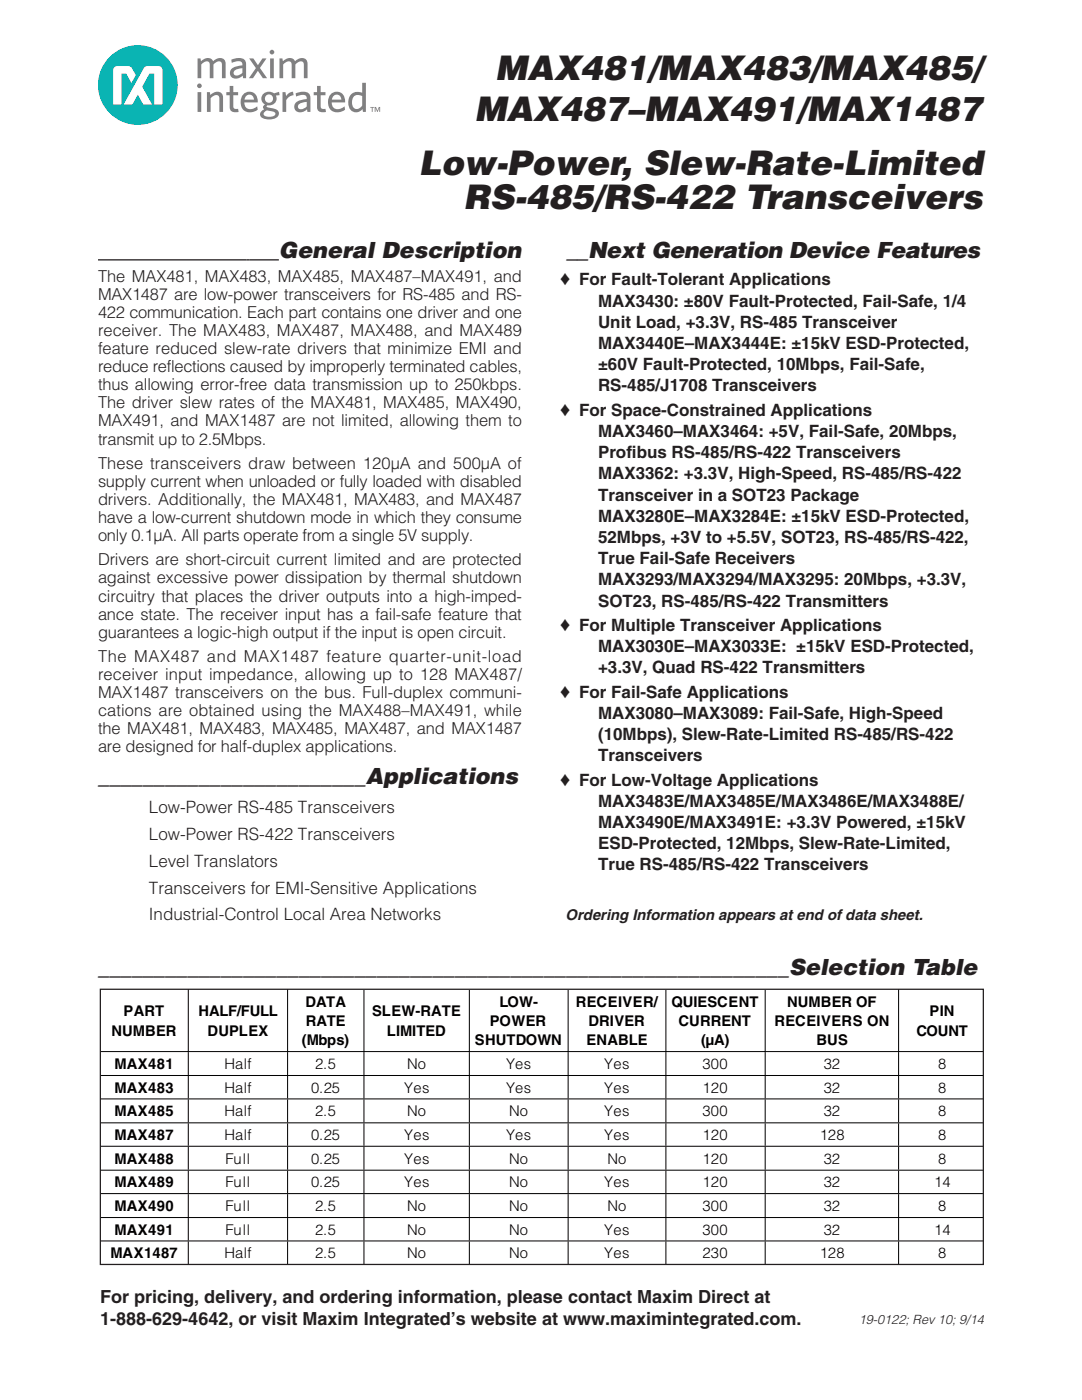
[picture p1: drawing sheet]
<svg xmlns="http://www.w3.org/2000/svg" width="216mm" height="279mm" viewBox="0 0 216 279" stroke-linecap="round" stroke-linejoin="round" font-family="sans-serif">
<defs><g id="words">
<g font-size="6.9" fill="#231f20">
<text x="98.8" y="16">MAX481/MAX483/MAX485/</text>
<text x="94.7" y="24.1">MAX487–MAX491/MAX1487</text>
<text x="83.5" y="34.8">Low-Power, Slew-Rate-Limited</text>
<text x="92.5" y="41.6">RS-485/RS-422 Transceivers</text>
</g>
<g font-size="4.5" fill="#231f20">
<text x="55.6" y="51.5">General Description</text>
<text x="113.1" y="51.5">__Next Generation Device Features</text>
<text x="19.7" y="156.5">________________________Applications</text>
<text x="19.7" y="194.6">______________________________________________________________Selection Table</text>
</g>
<g font-size="3.6" fill="#231f20">
<text x="20" y="260">For pricing, delivery, and ordering information, please contact Maxim Direct at</text>
<text x="20" y="264.4">1-888-629-4642, or visit Maxim Integrated’s website at www.maximintegrated.com.</text>
</g>
<g font-size="3.4" fill="#231f20">
<text x="111.8" y="57">♦ For Fault-Tolerant Applications</text>
<text x="119.3" y="61.2">MAX3430: ±80V Fault-Protected, Fail-Safe, 1/4</text>
<text x="119.3" y="65.4">Unit Load, +3.3V, RS-485 Transceiver</text>
<text x="119.3" y="69.7">MAX3440E–MAX3444E: ±15kV ESD-Protected,</text>
<text x="119.3" y="73.9">±60V Fault-Protected, 10Mbps, Fail-Safe,</text>
<text x="111.8" y="83">♦ For Space-Constrained Applications</text>
<text x="119.3" y="78.1">RS-485/J1708 Transceivers</text>
<text x="119.3" y="87.2">MAX3460–MAX3464: +5V, Fail-Safe, 20Mbps,</text>
<text x="119.3" y="91.4">Profibus RS-485/RS-422 Transceivers</text>
<text x="119.3" y="95.7">MAX3362: +3.3V, High-Speed, RS-485/RS-422</text>
<text x="119.3" y="99.9">Transceiver in a SOT23 Package</text>
<text x="119.3" y="104.1">MAX3280E–MAX3284E: ±15kV ESD-Protected,</text>
<text x="119.3" y="108.4">52Mbps, +3V to +5.5V, SOT23, RS-485/RS-422,</text>
<text x="119.3" y="112.6">True Fail-Safe Receivers</text>
<text x="119.3" y="116.8">MAX3293/MAX3294/MAX3295: 20Mbps, +3.3V,</text>
<text x="111.8" y="125.9">♦ For Multiple Transceiver Applications</text>
<text x="119.3" y="121.1">SOT23, RS-485/RS-422 Transmitters</text>
<text x="119.3" y="130.2">MAX3030E–MAX3033E: ±15kV ESD-Protected,</text>
<text x="119.3" y="134.4">+3.3V, Quad RS-422 Transmitters</text>
<text x="111.8" y="139.2">♦ For Fail-Safe Applications</text>
<text x="119.3" y="143.5">MAX3080–MAX3089: Fail-Safe, High-Speed</text>
<text x="119.3" y="147.7">(10Mbps), Slew-Rate-Limited RS-485/RS-422</text>
<text x="119.3" y="151.9">Transceivers</text>
<text x="111.8" y="156.8">♦ For Low-Voltage Applications</text>
<text x="119.3" y="161">MAX3483E/MAX3485E/MAX3486E/MAX3488E/</text>
<text x="29.7" y="162.3">Low-Power RS-485 Transceivers</text>
<text x="29.7" y="167.7">Low-Power RS-422 Transceivers</text>
<text x="119.3" y="165.2">MAX3490E/MAX3491E: +3.3V Powered, ±15kV</text>
<text x="29.7" y="173">Level Translators</text>
<text x="119.3" y="169.5">ESD-Protected, 12Mbps, Slew-Rate-Limited,</text>
<text x="119.3" y="173.7">True RS-485/RS-422 Transceivers</text>
<text x="29.7" y="178.4">Transceivers for EMI-Sensitive Applications</text>
<text x="29.7" y="183.7">Industrial-Control Local Area Networks</text>
</g>
<g font-size="3.3" fill="#231f20">
<text x="19.6" y="56.3">The MAX481, MAX483, MAX485, MAX487–MAX491, and</text>
<text x="19.6" y="59.9">MAX1487 are low-power transceivers for RS-485 and RS-</text>
<text x="19.6" y="63.5">422 communication. Each part contains one driver and one</text>
<text x="19.6" y="67.1">receiver. The MAX483, MAX487, MAX488, and MAX489</text>
<text x="19.6" y="70.7">feature reduced slew-rate drivers that minimize EMI and</text>
<text x="19.6" y="74.3">reduce reflections caused by improperly terminated cables,</text>
<text x="19.6" y="77.9">thus allowing error-free data transmission up to 250kbps.</text>
<text x="19.6" y="81.5">The driver slew rates of the MAX481, MAX485, MAX490,</text>
<text x="19.6" y="85.1">MAX491, and MAX1487 are not limited, allowing them to</text>
<text x="19.6" y="88.7">transmit up to 2.5Mbps.</text>
<text x="19.6" y="93.6">These transceivers draw between 120µA and 500µA of</text>
<text x="19.6" y="97.2">supply current when unloaded or fully loaded with disabled</text>
<text x="19.6" y="100.8">drivers. Additionally, the MAX481, MAX483, and MAX487</text>
<text x="19.6" y="104.4">have a low-current shutdown mode in which they consume</text>
<text x="19.6" y="108">only 0.1µA. All parts operate from a single 5V supply.</text>
<text x="19.6" y="112.8">Drivers are short-circuit current limited and are protected</text>
<text x="19.6" y="116.4">against excessive power dissipation by thermal shutdown</text>
<text x="19.6" y="120">circuitry that places the driver outputs into a high-imped-</text>
<text x="19.6" y="123.6">ance state. The receiver input has a fail-safe feature that</text>
<text x="19.6" y="127.2">guarantees a logic-high output if the input is open circuit.</text>
<text x="19.6" y="132.1">The MAX487 and MAX1487 feature quarter-unit-load</text>
<text x="19.6" y="135.7">receiver input impedance, allowing up to 128 MAX487/</text>
<text x="19.6" y="139.3">MAX1487 transceivers on the bus. Full-duplex communi-</text>
<text x="19.6" y="142.9">cations are obtained using the MAX488–MAX491, while</text>
<text x="19.6" y="146.5">the MAX481, MAX483, MAX485, MAX487, and MAX1487</text>
<text x="19.6" y="150.1">are designed for half-duplex applications.</text>
</g>
<text font-size="3" fill="#231f20" x="112.9" y="183.7">Ordering Information appears at end of data sheet.</text>
<g font-size="2.9">
<text x="24.7" y="202.9">PART</text>
<text x="39.6" y="202.9">HALF/FULL</text>
<text x="60.9" y="200.9">DATA</text>
<text x="74.2" y="202.9">SLEW-RATE</text>
<text x="99.6" y="200.9">LOW-</text>
<text x="114.9" y="200.9">RECEIVER/</text>
<text x="134" y="200.9">QUIESCENT</text>
<text x="157.1" y="200.9">NUMBER OF</text>
<text x="185.5" y="202.9">PIN</text>
<text x="22.2" y="206.7">NUMBER</text>
<text x="41.4" y="206.7">DUPLEX</text>
<text x="60.2" y="208.5">(Mbps)</text>
<text x="61" y="204.8">RATE</text>
<text x="77.2" y="206.7">LIMITED</text>
<text x="94.8" y="208.5">SHUTDOWN</text>
<text x="97.7" y="204.8">POWER</text>
<text x="117" y="208.5">ENABLE</text>
<text x="117.4" y="204.8">DRIVER</text>
<text x="135.4" y="204.8">CURRENT</text>
<text x="139.9" y="208.5">(μA)</text>
<text x="154.5" y="204.8">RECEIVERS ON</text>
<text x="162.9" y="208.5">BUS</text>
<text x="182.9" y="206.7">COUNT</text>
<text x="22.8" y="213.3">MAX481</text>
<text x="44.8" y="213.3">Half</text>
<text x="62.9" y="213.3">2.5</text>
<text x="81.3" y="213.3">No</text>
<text x="101" y="213.3">Yes</text>
<text x="120.6" y="213.3">Yes</text>
<text x="140.2" y="213.3">300</text>
<text x="164.4" y="213.3">32</text>
<text x="187.2" y="213.3">8</text>
<text x="22.8" y="218.1">MAX483</text>
<text x="44.8" y="218.1">Half</text>
<text x="62.1" y="218.1">0.25</text>
<text x="80.6" y="218.1">Yes</text>
<text x="101" y="218.1">Yes</text>
<text x="120.6" y="218.1">Yes</text>
<text x="140.2" y="218.1">120</text>
<text x="164.4" y="218.1">32</text>
<text x="187.2" y="218.1">8</text>
<text x="22.8" y="222.8">MAX485</text>
<text x="22.8" y="227.5">MAX487</text>
<text x="44.8" y="222.8">Half</text>
<text x="44.8" y="227.5">Half</text>
<text x="62.1" y="227.5">0.25</text>
<text x="62.9" y="222.8">2.5</text>
<text x="80.6" y="227.5">Yes</text>
<text x="81.3" y="222.8">No</text>
<text x="101" y="227.5">Yes</text>
<text x="101.6" y="222.8">No</text>
<text x="120.6" y="227.5">Yes</text>
<text x="120.6" y="222.8">Yes</text>
<text x="140.2" y="227.5">120</text>
<text x="140.2" y="222.8">300</text>
<text x="163.6" y="227.5">128</text>
<text x="164.4" y="222.8">32</text>
<text x="187.2" y="227.5">8</text>
<text x="187.2" y="222.8">8</text>
<text x="22.8" y="232.2">MAX488</text>
<text x="45" y="232.2">Full</text>
<text x="62.1" y="232.2">0.25</text>
<text x="80.6" y="232.2">Yes</text>
<text x="101.6" y="232.2">No</text>
<text x="121.2" y="232.2">No</text>
<text x="140.2" y="232.2">120</text>
<text x="164.4" y="232.2">32</text>
<text x="187.2" y="232.2">8</text>
<text x="22.8" y="237">MAX489</text>
<text x="45" y="237">Full</text>
<text x="62.1" y="237">0.25</text>
<text x="80.6" y="237">Yes</text>
<text x="101.6" y="237">No</text>
<text x="120.6" y="237">Yes</text>
<text x="140.2" y="237">120</text>
<text x="164.4" y="237">32</text>
<text x="186.4" y="237">14</text>
<text x="22.8" y="241.7">MAX490</text>
<text x="45" y="241.7">Full</text>
<text x="62.9" y="241.7">2.5</text>
<text x="81.3" y="241.7">No</text>
<text x="101.6" y="241.7">No</text>
<text x="121.2" y="241.7">No</text>
<text x="140.2" y="241.7">300</text>
<text x="164.4" y="241.7">32</text>
<text x="187.2" y="241.7">8</text>
<text x="22" y="251.1">MAX1487</text>
<text x="22.8" y="246.4">MAX491</text>
<text x="44.8" y="251.1">Half</text>
<text x="45" y="246.4">Full</text>
<text x="62.9" y="246.4">2.5</text>
<text x="62.9" y="251.1">2.5</text>
<text x="81.3" y="246.4">No</text>
<text x="81.3" y="251.1">No</text>
<text x="101.6" y="246.4">No</text>
<text x="101.6" y="251.1">No</text>
<text x="120.6" y="251.1">Yes</text>
<text x="120.6" y="246.4">Yes</text>
<text x="140.2" y="251.1">230</text>
<text x="140.2" y="246.4">300</text>
<text x="163.6" y="251.1">128</text>
<text x="164.4" y="246.4">32</text>
<text x="186.4" y="246.4">14</text>
<text x="187.2" y="251.1">8</text>
</g>
<text font-size="2.6" fill="#231f20" x="171.4" y="264.3">19-0122; Rev 10; 9/14</text>
</g></defs>
<path d="M19.6 51.9h36" fill="none" stroke="#231f20" stroke-width=".26"/>
<path d="M19.6 8.7h56.3v16.5h-56.3z" fill="#fff"/>
<circle cx="27.5" cy="17" r="7.9" fill="#00b1b0"/>
<path d="M28.9 13.4l-4.2 7.5h1.7l1.1-2 1.1 2h1.7l-1.9-3.6 1.4-2.6h1v6.2h1.6v-6.9a.81 .81 0 0 0-.8-.8h-2.2zM22.8 13.4l-.2 .6v6.9h1.6v-6.2h1l1 1.9 .9-1.6-.8-1.4-.4-.4h-2.5z" fill="#fff"/>
<g fill="#7e8082">
<path d="M41.3 18.4h.6l.1 .6a1.44 1.44 0 0 1 2.5 .1v3.2h-.7v-2.7a.68 .68 0 0 0-.4-.6 .68 .68 0 0 0-.8 .1l-.6 .5v2.7h-.7z"/>
<path d="M45.8 17.1h.8v1.3h.9v.6h-.9v2.2l.2 .5h.7l.1 .7a1.26 1.26 0 0 1-1.8-1v-2.4h-.6v-.6h.6z"/>
<path d="M63.3 17.1h.7v1.3h.9v.6h-.9v2.2l.2 .5h.7l.1 .7a1.26 1.26 0 0 1-1.7-1v-2.4h-.7v-.6h.7z"/>
<path d="M56.4 18.4h.6l.1 .8 .7-.7 .7-.2 .1 .7a1.79 1.79 0 0 0-1.5 1v2.3h-.7z"/>
<path d="M39.4 11.7h.6l.1 .5a1.43 1.43 0 0 1 2.4 0 1.41 1.41 0 0 1 2.5 .1v3.3h-.7v-2.7a.66 .66 0 0 0-.4-.7 .66 .66 0 0 0-.8 .2l-.5 .5v2.7h-.7v-2.7a.66 .66 0 0 0-.4-.7 .66 .66 0 0 0-.8 .2l-.5 .5v2.7h-.8z"/>
<path d="M55.8 11.7h.6v.5a1.43 1.43 0 0 1 2.5 0 1.41 1.41 0 0 1 2.4 .1l.1 3.3h-.8v-2.7a.66 .66 0 0 0-.4-.7 .66 .66 0 0 0-.7 .2l-.6 .5v2.7h-.7v-2.7a.66 .66 0 0 0-.4-.7 .66 .66 0 0 0-.8 .2l-.5 .5v2.7h-.7z"/>
<path d="M49.7 11.7h.9l.9 1.3 .9-1.3h.8l-1.3 1.9 1.4 2h-.8l-1-1.5-1 1.5h-.8l1.4-2z"/>
<path d="M39.3 17.1a.5 .5 0 0 1 1 0 .5 .5 0 0 1-1 0zM39.4 18.4h.8v3.9h-.8z"/>
<path d="M48.5 18.9a1.71 1.71 0 0 1 2.1-.4 1.71 1.71 0 0 1 .8 1.9h-2.6a1.31 1.31 0 0 0 .7 1.3 1.31 1.31 0 0 0 1.5-.2l.3-.3 .1 .7a2.04 2.04 0 0 1-2.5 .3 2.04 2.04 0 0 1-.8-2.4zM49.1 19.1l-.3 .8h1.9a.92 .92 0 0 0-.5-.9 .92 .92 0 0 0-1.1 .1z"/>
<path d="M52.5 18.8a1.69 1.69 0 0 1 2.2-.2l1-.3 .1 .7-.8 .1a1.39 1.39 0 0 1-.2 1.5 1.39 1.39 0 0 1-1.4 .4l-.2 .4 1.1 .2a1.11 1.11 0 0 1 1.3 1.4 2.51 2.51 0 0 1-3.6 .2 1.02 1.02 0 0 1 .7-1.4l-.2-.3a.58 .58 0 0 1 .4-.6 1.31 1.31 0 0 1-.4-2.1zM52.7 22.4l-.1 .4a1.52 1.52 0 0 0 2.4-.1 1.33 1.33 0 0 0-1.4-.6l-.3-.1zM52.8 19.7a.85 .85 0 0 0 1.7 0 .85 .85 0 0 0-1.7 0z"/>
<path d="M59 18.6l1.1-.3a1.32 1.32 0 0 1 1.8 1.3v2.7h-.6v-.5a1.49 1.49 0 0 1-2.5-.1 1.29 1.29 0 0 1 1-1.7l1.4-.2a.75 .75 0 0 0-.3-.8 .75 .75 0 0 0-.8 0l-1 .3zM59.6 20.8a.6 .6 0 0 0 0 .8 .6 .6 0 0 0 .7 .2l.9-.5v-1l-.7 .1z"/>
<path d="M65.9 18.9a1.71 1.71 0 0 1 2.1-.4 1.71 1.71 0 0 1 .9 1.9h-2.7a1.31 1.31 0 0 0 .8 1.3 1.31 1.31 0 0 0 1.4-.2l.4-.3 .1 .7a2.04 2.04 0 0 1-2.6 .3 2.04 2.04 0 0 1-.8-2.4zM66.6 19.1l-.4 .8h1.9a.92 .92 0 0 0-.5-.9 .92 .92 0 0 0-1 .1z"/>
<path d="M72.3 16.5h.7v5.8h-.6l-.1-.5a1.59 1.59 0 0 1-1.9 .5 1.59 1.59 0 0 1-.9-1.8 1.93 1.93 0 0 1 2.8-2zM70.7 19.2a1.79 1.79 0 0 0 .2 2.5 1.22 1.22 0 0 0 1.4-.6v-1.9l-1-.2z"/>
<path d="M46.2 11.9l1.1-.3a1.32 1.32 0 0 1 1.8 1.2v2.8h-.6l-.1-.5a1.49 1.49 0 0 1-2.5-.1 1.29 1.29 0 0 1 1.1-1.7l1.4-.3a.75 .75 0 0 0-.3-.7 .75 .75 0 0 0-.8-.1l-1 .3zM46.8 14.1a.6 .6 0 0 0-.1 .8 .6 .6 0 0 0 .8 .1l.9-.5v-.9l-.8 .1z"/>
<path d="M53.8 10.4a.47 .47 0 0 1 .9 0 .47 .47 0 0 1-.9 0zM53.9 11.7h.7v3.9h-.7z"/>
<path d="M73.9 21.3h.8v.2h-.3v.8h-.2v-.8h-.3zM74.8 21.3h.2l.3 .8 .3-.8h.3v1h-.2v-.8l-.3 .8h-.2l-.3-.8v.8h-.1z"/>
</g>
<g fill="none" stroke="#000" stroke-width=".2">
<path d="M37.6 197.4v12.4M57.4 197.4v12.4M72.6 197.6v12.2M93.7 197.6v12.2M113.4 197.6v12.2M132.9 197.6v12.2M152.7 197.6v12.2M179.3 197.4v12.4M20 209.9h176.3M20 214.6h176.3M20 219.3h176.3M37.6 210v4.5"/>
<path d="M37.6 214.7v4.5M37.6 219.4v4.6M57.4 210v4.5M57.4 214.7v4.5M57.4 219.4v4.6M72.6 210v4.5M72.6 214.7v4.5M72.6 219.4v4.6M93.7 210v4.5M93.7 214.7v4.5M93.7 219.4v4.6M113.4 210v4.5"/>
<path d="M113.4 214.7v4.5M113.4 219.4v4.6M132.9 210v4.5M132.9 214.7v4.5M132.9 219.4v4.6M152.7 210v4.5M152.7 214.7v4.5M152.7 219.4v4.6M179.3 210v4.5M179.3 214.7v4.5M179.3 219.4v4.6M20 224.1h176.3"/>
<path d="M20 228.8h176.3M20 233.5h176.3M20 238.2h176.3M37.6 224.2v4.5M37.6 228.9v4.5M37.6 233.6v4.5M37.6 238.3v4.6M57.4 224.2v4.5M57.4 228.9v4.5M57.4 233.6v4.5M57.4 238.3v4.6M72.6 224.2v4.5"/>
<path d="M72.6 228.9v4.5M72.6 233.6v4.5M72.6 238.3v4.6M93.7 224.2v4.5M93.7 228.9v4.5M93.7 233.6v4.5M93.7 238.3v4.6M113.4 224.2v4.5M113.4 228.9v4.5M113.4 233.6v4.5M113.4 238.3v4.6M132.9 224.2v4.5"/>
<path d="M132.9 228.9v4.5M132.9 233.6v4.5M132.9 238.3v4.6M152.7 224.2v4.5M152.7 228.9v4.5M152.7 233.6v4.5M152.7 238.3v4.6M179.3 224.2v4.5M179.3 228.9v4.5M179.3 233.6v4.5M179.3 238.3v4.6M20 243h176.3"/>
<path d="M20 247.7h176.3M37.6 243.1v4.5M37.6 247.8v4.6M57.4 243.1v4.5M57.4 247.8v4.6M72.6 243.1v4.5M72.6 247.8v4.6M93.7 243.1v4.5M93.7 247.8v4.6M113.4 243.1v4.5M113.4 247.8v4.6M132.9 243.1v4.5"/>
<path d="M132.9 247.8v4.6M152.7 243.1v4.5M152.7 247.8v4.6M179.3 243.1v4.5M179.3 247.8v4.6"/>
</g>
<path d="M20 197.4h176.2v54.9h-176.2z" fill="none" stroke="#231f20" stroke-width=".25"/>
<use href="#words"/>
</svg>
